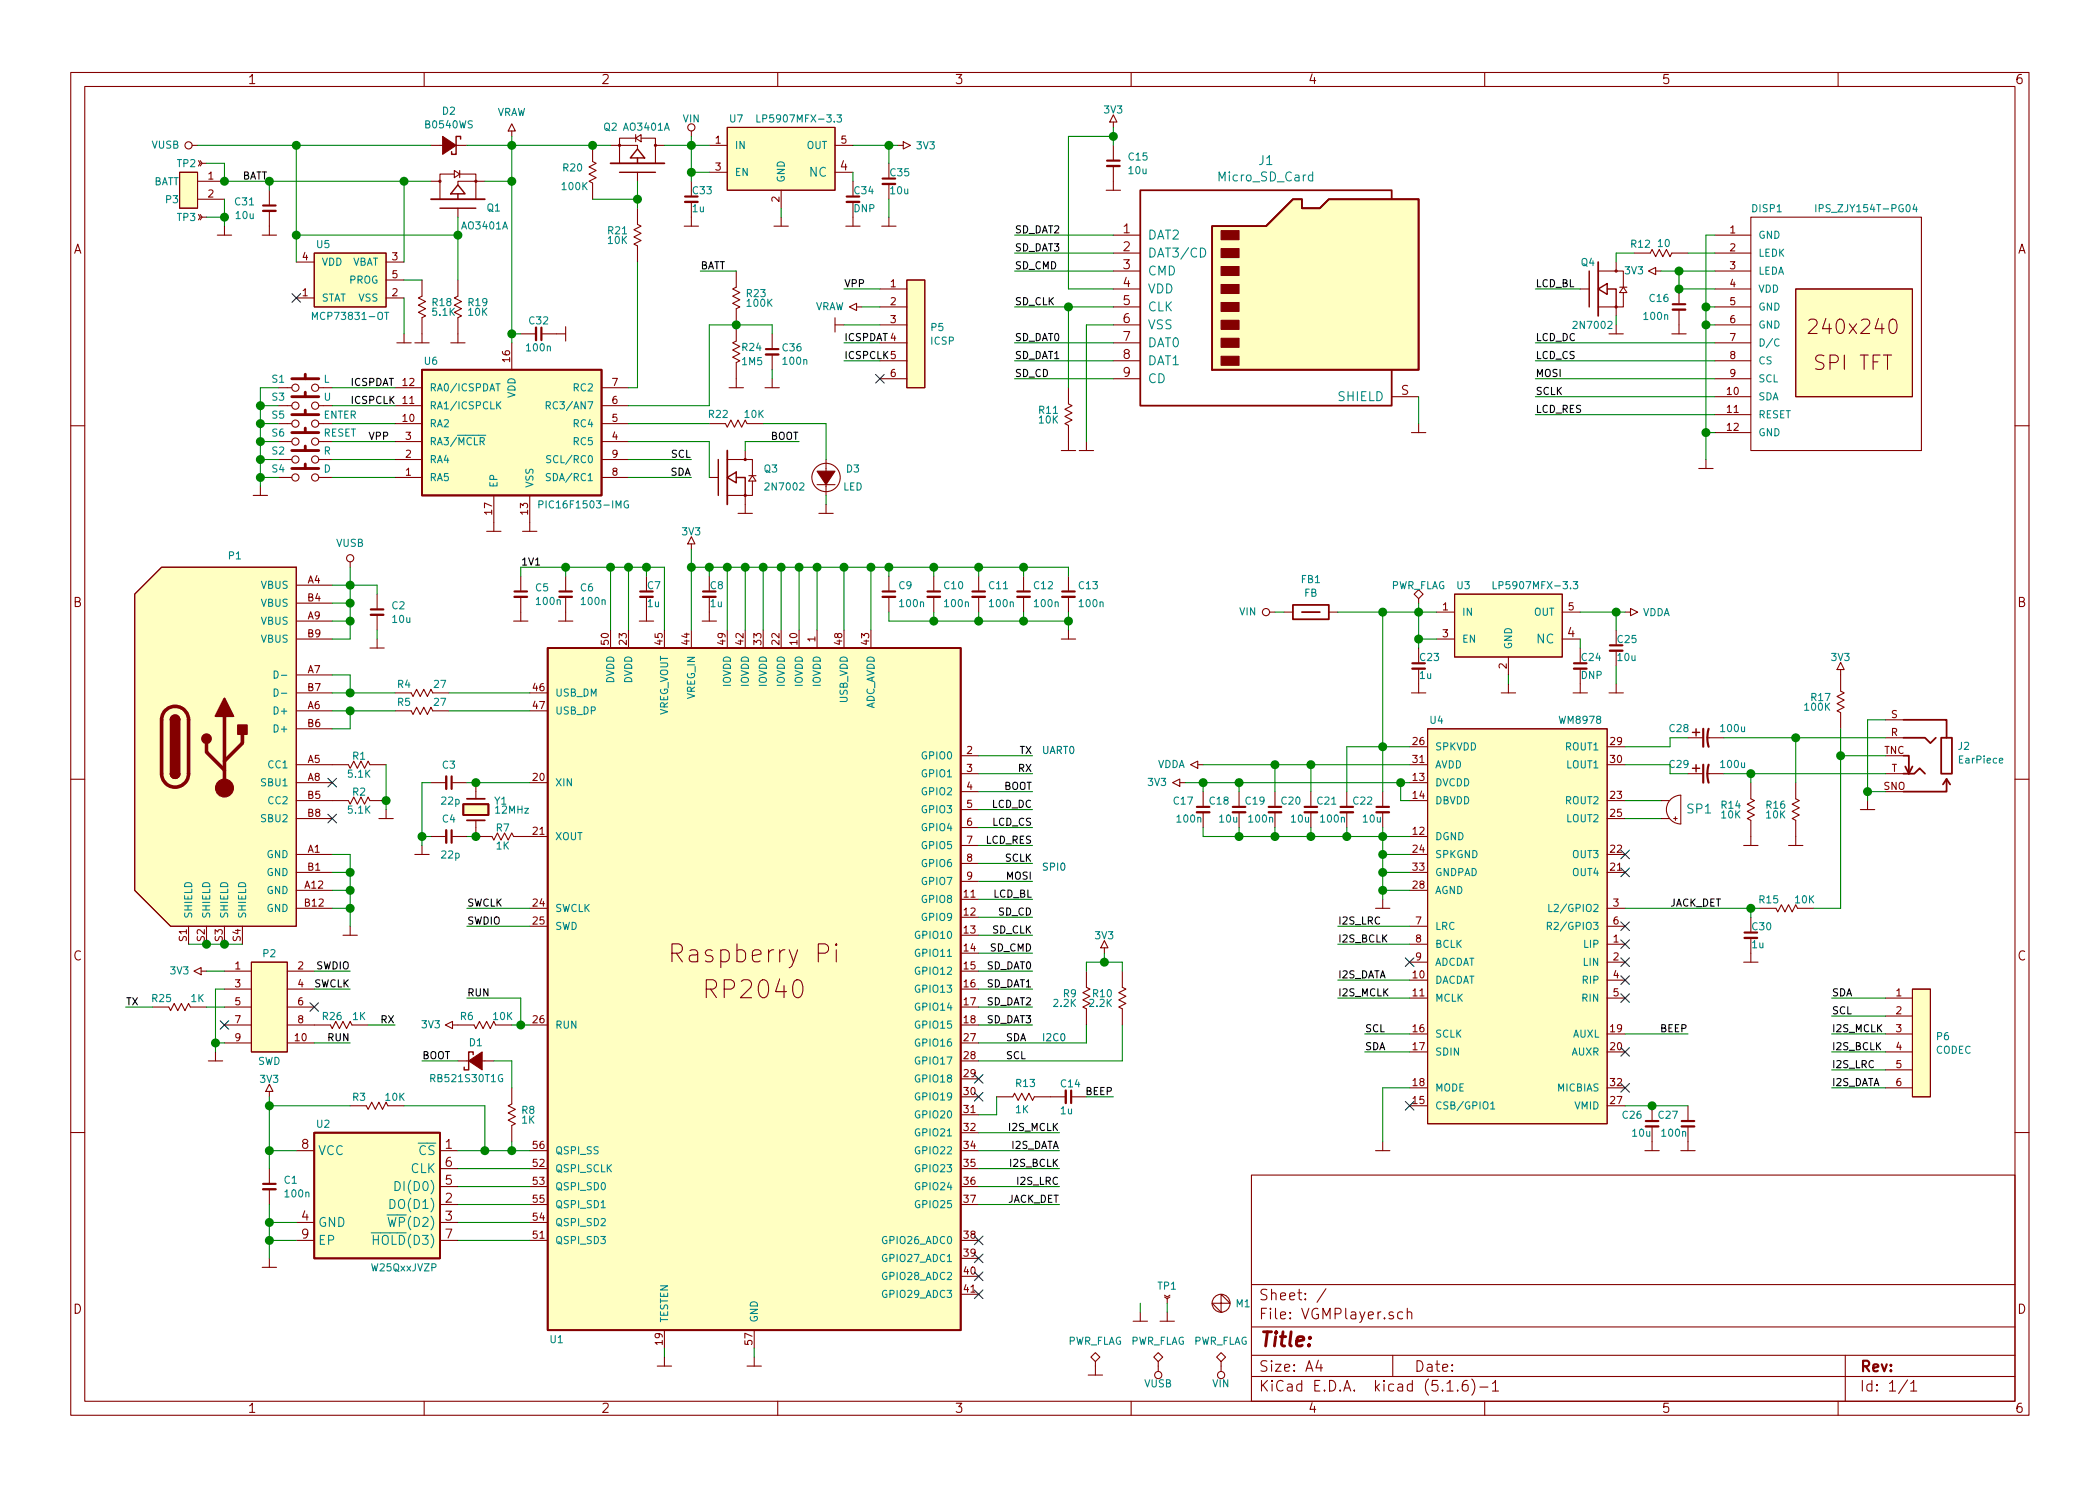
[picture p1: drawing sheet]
<svg xmlns="http://www.w3.org/2000/svg" width="297mm" height="210mm" viewBox="0 0 297 210" stroke-linecap="round" stroke-linejoin="round" font-family="sans-serif">
<defs><g id="words">
<g font-size="3.5" fill="#840000">
<text x="95.8" y="136.2">Raspberry Pi</text>
<text x="100.3" y="141.3">RP2040</text>
</g>
<g font-size="2.8" fill="#840000">
<text x="256.6" y="47.3">240x240</text>
<text x="256.8" y="52.4">SPI TFT</text>
<text x="178" y="190.5">Title:</text>
</g>
<g font-size="2.1" fill="#840000">
<text x="178" y="184">Sheet: /</text>
<text x="178" y="186.7">File: VGMPlayer.sch</text>
<text x="178" y="196.9">KiCad E.D.A. kicad (5.1.6)-1</text>
<text x="178" y="194.1">Size: A4</text>
<text x="200" y="194.1">Date:</text>
<text x="263" y="194.1">Rev:</text>
<text x="263" y="196.9">Id: 1/1</text>
</g>
<g font-size="1.8" fill="#840000">
<text x="35" y="11.9">1</text>
<text x="85" y="11.9">2</text>
<text x="135" y="11.9">3</text>
<text x="185" y="11.9">4</text>
<text x="235" y="11.9">5</text>
<text x="285" y="11.9">6</text>
<text x="118.9" y="24.1">4</text>
<text x="10.4" y="35.9">A</text>
<text x="158.9" y="33">1</text>
<text x="158.9" y="35.6">2</text>
<text x="285.4" y="35.9">A</text>
<text x="158.9" y="38.1">3</text>
<text x="158.9" y="40.6">4</text>
<text x="158.9" y="43.2">5</text>
<text x="158.9" y="45.7">6</text>
<text x="158.9" y="48.3">7</text>
<text x="158.9" y="50.8">8</text>
<text x="158.9" y="53.3">9</text>
<text x="198.2" y="55.9">S</text>
<text x="10.4" y="85.9">B</text>
<text x="285.4" y="85.9">B</text>
<text x="221.8" y="90.2">4</text>
<text x="10.4" y="135.9">C</text>
<text x="285.4" y="135.9">C</text>
<text x="42.7" y="162.6">8</text>
<text x="63" y="162.6">1</text>
<text x="63" y="167.6">5</text>
<text x="63" y="165.1">6</text>
<text x="42.7" y="172.7">4</text>
<text x="63" y="170.2">2</text>
<text x="63" y="172.7">3</text>
<text x="42.7" y="175.3">9</text>
<text x="63" y="175.3">7</text>
<text x="10.4" y="185.9">D</text>
<text x="285.4" y="185.9">D</text>
<text x="35" y="199.9">1</text>
<text x="85" y="199.9">2</text>
<text x="135" y="199.9">3</text>
<text x="185" y="199.9">4</text>
<text x="235" y="199.9">5</text>
<text x="285" y="199.9">6</text>
</g>
<g font-size="1.8" fill="#008484">
<text x="178.1" y="23.4">J1</text>
<text x="114.5" y="25">NC</text>
<text x="172.5" y="25.7">Micro_SD_Card</text>
<text x="162.3" y="33.9">DAT2</text>
<text x="162.3" y="36.4">DAT3/CD</text>
<text x="162.3" y="39">CMD</text>
<text x="162.3" y="41.5">VDD</text>
<text x="162.3" y="44.1">CLK</text>
<text x="162.3" y="46.6">VSS</text>
<text x="162.3" y="49.1">DAT0</text>
<text x="162.3" y="51.7">DAT1</text>
<text x="162.3" y="54.2">CD</text>
<text x="189.4" y="56.8">SHIELD</text>
<text x="217.4" y="91.1">NC</text>
<text x="238.7" y="115.1">SP1</text>
<text x="45" y="163.4">VCC</text>
<text x="58.1" y="166">CLK</text>
<text x="59.3" y="163.4">CS</text>
<text x="45" y="173.6">GND</text>
<text x="55.4" y="173.6">WP(D2)</text>
<text x="55.6" y="171.1">DO(D1)</text>
<text x="56.5" y="168.5">DI(D0)</text>
<text x="45" y="176.1">EP</text>
<text x="53.3" y="176.1">HOLD(D3)</text>
</g>
<g font-size="1.4" fill="#008484">
<text x="62.6" y="16.2">D2</text>
<text x="70.2" y="16.4">VRAW</text>
<text x="96.6" y="17.3">VIN</text>
<text x="103.3" y="17.3">U7</text>
<text x="107.8" y="17.3">LP5907MFX-3.3</text>
<text x="156.2" y="16">3V3</text>
<text x="21.5" y="21">VUSB</text>
<text x="25.1" y="23.6">TP2</text>
<text x="60.3" y="18.2">B0540WS</text>
<text x="85.4" y="18.5">Q2 AO3401A</text>
<text x="103.9" y="21.1">IN</text>
<text x="114.1" y="21.1">OUT</text>
<text x="129.7" y="21.1">3V3</text>
<text x="159.7" y="22.7">C15</text>
<text x="21.7" y="26.2">BATT</text>
<text x="23.5" y="28.7">P3</text>
<text x="33.3" y="29.1">C31</text>
<text x="68.9" y="29.9">Q1</text>
<text x="79.6" y="26.9">100K</text>
<text x="79.7" y="24.3">R20</text>
<text x="98" y="27.5">C33</text>
<text x="103.9" y="24.9">EN</text>
<text x="111" y="25.9" transform="rotate(-90 111 25.9)">GND</text>
<text x="120.9" y="27.5">C34</text>
<text x="126" y="24.9">C35</text>
<text x="126" y="27.5">10u</text>
<text x="159.7" y="24.6">10u</text>
<text x="25.1" y="31.3">TP3</text>
<text x="33.4" y="31">10u</text>
<text x="44.8" y="35.1">U5</text>
<text x="65.4" y="32.5">AO3401A</text>
<text x="86.1" y="33.1">R21</text>
<text x="86.1" y="34.5">10K</text>
<text x="98" y="30">1u</text>
<text x="120.8" y="30">DNP</text>
<text x="230.8" y="35">R12</text>
<text x="234.6" y="34.9">10</text>
<text x="247.9" y="30">DISP1</text>
<text x="248.7" y="33.8">GND</text>
<text x="257.5" y="30">IPS_ZJY154T-PG04</text>
<text x="45.5" y="37.6">VDD</text>
<text x="49.4" y="40.1">PROG</text>
<text x="49.7" y="37.6">VBAT</text>
<text x="223.7" y="37.6">Q4</text>
<text x="229.9" y="38.8">3V3</text>
<text x="248.7" y="36.3">LEDK</text>
<text x="248.7" y="38.9">LEDA</text>
<text x="248.7" y="41.4">VDD</text>
<text x="44.8" y="45.3">MCP73831-OT</text>
<text x="45.5" y="42.7">STAT</text>
<text x="50.8" y="42.7">VSS</text>
<text x="61.2" y="43.3">R18</text>
<text x="61.2" y="44.7">5.1K</text>
<text x="66.3" y="43.3">R19</text>
<text x="66.3" y="44.7">10K</text>
<text x="74.9" y="45.9">C32</text>
<text x="105.7" y="42">R23</text>
<text x="105.8" y="43.4">100K</text>
<text x="115.2" y="43.9">VRAW</text>
<text x="131.7" y="46.8">P5</text>
<text x="222.8" y="46.5">2N7002</text>
<text x="232.6" y="45.3">100n</text>
<text x="233.4" y="42.7">C16</text>
<text x="248.7" y="43.9">GND</text>
<text x="248.7" y="46.5">GND</text>
<text x="60.1" y="51.6">U6</text>
<text x="74.6" y="49.7">100n</text>
<text x="105" y="49.7">R24</text>
<text x="105" y="51.7">1M5</text>
<text x="110.7" y="49.7">C36</text>
<text x="110.9" y="51.6">100n</text>
<text x="131.7" y="48.8">ICSP</text>
<text x="248.7" y="49">D/C</text>
<text x="248.7" y="51.6">CS</text>
<text x="38.5" y="56.7">S3</text>
<text x="38.5" y="59.2">S5</text>
<text x="38.5" y="54.1">S1</text>
<text x="45.7" y="59.2">ENTER</text>
<text x="45.8" y="54.1">L</text>
<text x="45.8" y="56.7">U</text>
<text x="60.7" y="57.9">RA1/ICSPCLK</text>
<text x="60.7" y="55.4">RA0/ICSPDAT</text>
<text x="72.9" y="56.3" transform="rotate(-90 72.9 56.3)">VDD</text>
<text x="78" y="57.9">RC3/AN7</text>
<text x="81.3" y="55.4">RC2</text>
<text x="100.3" y="59.1">R22</text>
<text x="105.4" y="59.1">10K</text>
<text x="147" y="58.5">R11</text>
<text x="147" y="59.9">10K</text>
<text x="248.7" y="56.6">SDA</text>
<text x="248.7" y="59.2">RESET</text>
<text x="248.7" y="54.1">SCL</text>
<text x="38.5" y="61.8">S6</text>
<text x="38.5" y="64.3">S2</text>
<text x="45.7" y="61.8">RESET</text>
<text x="45.8" y="64.3">R</text>
<text x="60.7" y="60.4">RA2</text>
<text x="60.7" y="65.5">RA4</text>
<text x="60.7" y="63">RA3/MCLR</text>
<text x="78" y="65.5">SCL/RC0</text>
<text x="81.3" y="63">RC5</text>
<text x="81.3" y="60.4">RC4</text>
<text x="248.7" y="61.7">GND</text>
<text x="38.5" y="66.8">S4</text>
<text x="45.8" y="66.8">D</text>
<text x="60.7" y="68.1">RA5</text>
<text x="70.4" y="69.1" transform="rotate(-90 70.4 69.1)">EP</text>
<text x="75.4" y="69.1" transform="rotate(-90 75.4 69.1)">VSS</text>
<text x="77" y="71.9">PIC16F1503-IMG</text>
<text x="77.9" y="68.1">SDA/RC1</text>
<text x="108.1" y="66.8">Q3</text>
<text x="108.5" y="69.4">2N7002</text>
<text x="119.3" y="69.4">LED</text>
<text x="119.8" y="66.8">D3</text>
<text x="47.6" y="77.4">VUSB</text>
<text x="96.5" y="75.7">3V3</text>
<text x="32.4" y="79.1">P1</text>
<text x="37" y="83.3">VBUS</text>
<text x="75.8" y="83.7">C5</text>
<text x="82.1" y="83.7">C6</text>
<text x="91.6" y="83.4">C7</text>
<text x="100.5" y="83.4">C8</text>
<text x="127.2" y="83.4">C9</text>
<text x="133.6" y="83.4">C10</text>
<text x="140" y="83.4">C11</text>
<text x="146.3" y="83.4">C12</text>
<text x="152.7" y="83.4">C13</text>
<text x="184.1" y="82.5">FB1</text>
<text x="196.7" y="83.4">PWR_FLAG</text>
<text x="206.1" y="83.4">U3</text>
<text x="212" y="83.4">LP5907MFX-3.3</text>
<text x="37" y="88.4">VBUS</text>
<text x="37" y="85.8">VBUS</text>
<text x="55.5" y="86.2">C2</text>
<text x="55.6" y="88.1">10u</text>
<text x="76" y="85.6">100n</text>
<text x="82.3" y="85.6">100n</text>
<text x="91.6" y="85.9">1u</text>
<text x="100.5" y="85.9">1u</text>
<text x="127.4" y="85.9">100n</text>
<text x="133.7" y="85.9">100n</text>
<text x="140.1" y="85.9">100n</text>
<text x="146.4" y="85.9">100n</text>
<text x="152.8" y="85.9">100n</text>
<text x="175.3" y="87.1">VIN</text>
<text x="184.5" y="84.4">FB</text>
<text x="206.8" y="87.1">IN</text>
<text x="217" y="87.1">OUT</text>
<text x="232.3" y="87.2">VDDA</text>
<text x="37" y="90.9">VBUS</text>
<text x="200.9" y="93.5">C23</text>
<text x="206.8" y="90.9">EN</text>
<text x="213.9" y="91.9" transform="rotate(-90 213.9 91.9)">GND</text>
<text x="223.8" y="93.5">C24</text>
<text x="228.9" y="91">C25</text>
<text x="228.9" y="93.5">10u</text>
<text x="259.1" y="93.5">3V3</text>
<text x="39" y="101.1">D+</text>
<text x="56.3" y="97.3">R4</text>
<text x="56.3" y="99.9">R5</text>
<text x="61.4" y="97.3">27</text>
<text x="61.4" y="99.9">27</text>
<text x="78.5" y="98.5">USB_DM</text>
<text x="78.5" y="101.1">USB_DP</text>
<text x="86.9" y="96.7" transform="rotate(-90 86.9 96.7)">DVDD</text>
<text x="89.4" y="96.7" transform="rotate(-90 89.4 96.7)">DVDD</text>
<text x="94.5" y="101.4" transform="rotate(-90 94.5 101.4)">VREG_VOUT</text>
<text x="98.3" y="98.9" transform="rotate(-90 98.3 98.9)">VREG_IN</text>
<text x="103.4" y="97.2" transform="rotate(-90 103.4 97.2)">IOVDD</text>
<text x="105.9" y="97.2" transform="rotate(-90 105.9 97.2)">IOVDD</text>
<text x="108.5" y="97.2" transform="rotate(-90 108.5 97.2)">IOVDD</text>
<text x="111" y="97.2" transform="rotate(-90 111 97.2)">IOVDD</text>
<text x="113.5" y="97.2" transform="rotate(-90 113.5 97.2)">IOVDD</text>
<text x="116.1" y="97.2" transform="rotate(-90 116.1 97.2)">IOVDD</text>
<text x="119.9" y="99.5" transform="rotate(-90 119.9 99.5)">USB_VDD</text>
<text x="123.7" y="100.6" transform="rotate(-90 123.7 100.6)">ADC_AVDD</text>
<text x="200.9" y="96.1">1u</text>
<text x="223.6" y="96.1">DNP</text>
<text x="255.4" y="100.6">100K</text>
<text x="256.2" y="99.2">R17</text>
<text x="39" y="103.6">D+</text>
<text x="49.9" y="107.5">R1</text>
<text x="130.6" y="107.4">GPIO0</text>
<text x="202.3" y="102.4">U4</text>
<text x="202.9" y="106.2">SPKVDD</text>
<text x="220.7" y="102.4">WM8978</text>
<text x="221.5" y="106.2">ROUT1</text>
<text x="236.2" y="103.6">C28</text>
<text x="243.5" y="103.6">100u</text>
<text x="277" y="106.1">J2</text>
<text x="37.1" y="111.2">SBU1</text>
<text x="38.1" y="108.7">CC1</text>
<text x="38.1" y="113.8">CC2</text>
<text x="49.3" y="110">5.1K</text>
<text x="49.9" y="112.6">R2</text>
<text x="62.5" y="113.8">22p</text>
<text x="62.6" y="108.8">C3</text>
<text x="70" y="113.8">Y1</text>
<text x="78.5" y="111.2">XIN</text>
<text x="130.6" y="110">GPIO1</text>
<text x="130.6" y="112.5">GPIO2</text>
<text x="162.4" y="111.2">3V3</text>
<text x="163.7" y="108.7">VDDA</text>
<text x="166.1" y="113.8">C17</text>
<text x="171.1" y="113.8">C18</text>
<text x="176.2" y="113.8">C19</text>
<text x="181.3" y="113.8">C20</text>
<text x="186.4" y="113.8">C21</text>
<text x="191.5" y="113.8">C22</text>
<text x="202.9" y="111.2">DVCDD</text>
<text x="202.9" y="113.8">DBVDD</text>
<text x="202.9" y="108.7">AVDD</text>
<text x="221.5" y="113.8">ROUT2</text>
<text x="221.7" y="108.7">LOUT1</text>
<text x="236.2" y="108.7">C29</text>
<text x="243.5" y="108.7">100u</text>
<text x="277.2" y="108">EarPiece</text>
<text x="37.1" y="116.3">SBU2</text>
<text x="49.3" y="115.1">5.1K</text>
<text x="62.6" y="116.4">C4</text>
<text x="70.2" y="115.1">12MHz</text>
<text x="70.2" y="117.6">R7</text>
<text x="78.5" y="118.9">XOUT</text>
<text x="130.6" y="115.1">GPIO3</text>
<text x="130.6" y="117.6">GPIO4</text>
<text x="166.6" y="116.4">100n</text>
<text x="172.5" y="116.4">10u</text>
<text x="176.8" y="116.4">100n</text>
<text x="182.7" y="116.4">10u</text>
<text x="186.9" y="116.4">100n</text>
<text x="192.9" y="116.4">10u</text>
<text x="202.9" y="118.9">DGND</text>
<text x="221.7" y="116.3">LOUT2</text>
<text x="243.5" y="114.4">R14</text>
<text x="243.5" y="115.8">10K</text>
<text x="249.9" y="114.4">R16</text>
<text x="249.9" y="115.8">10K</text>
<text x="37.7" y="121.4">GND</text>
<text x="37.7" y="123.9">GND</text>
<text x="62.5" y="121.5">22p</text>
<text x="70.2" y="120.2">1K</text>
<text x="130.6" y="120.1">GPIO5</text>
<text x="130.6" y="122.7">GPIO6</text>
<text x="130.6" y="125.2">GPIO7</text>
<text x="202.9" y="121.4">SPKGND</text>
<text x="202.9" y="123.9">GNDPAD</text>
<text x="222.5" y="123.9">OUT4</text>
<text x="222.5" y="121.4">OUT3</text>
<text x="27.2" y="130" transform="rotate(-90 27.2 130)">SHIELD</text>
<text x="29.7" y="130" transform="rotate(-90 29.7 130)">SHIELD</text>
<text x="32.3" y="130" transform="rotate(-90 32.3 130)">SHIELD</text>
<text x="34.8" y="130" transform="rotate(-90 34.8 130)">SHIELD</text>
<text x="37.7" y="126.5">GND</text>
<text x="37.7" y="129">GND</text>
<text x="78.5" y="129">SWCLK</text>
<text x="78.5" y="131.6">SWD</text>
<text x="130.6" y="127.8">GPIO8</text>
<text x="130.6" y="130.3">GPIO9</text>
<text x="202.9" y="126.5">AGND</text>
<text x="202.9" y="131.6">LRC</text>
<text x="219.8" y="131.6">R2/GPIO3</text>
<text x="219.9" y="129">L2/GPIO2</text>
<text x="247.9" y="131.6">C30</text>
<text x="248.9" y="127.8">R15</text>
<text x="254" y="127.8">10K</text>
<text x="24.2" y="137.9">3V3</text>
<text x="37.2" y="135.4">P2</text>
<text x="129.8" y="132.8">GPIO10</text>
<text x="129.8" y="135.4">GPIO11</text>
<text x="129.8" y="137.9">GPIO12</text>
<text x="155" y="132.9">3V3</text>
<text x="202.9" y="134.1">BCLK</text>
<text x="202.9" y="136.6">ADCDAT</text>
<text x="224" y="136.6">LIN</text>
<text x="224.1" y="134.1">LIP</text>
<text x="247.9" y="134.2">1u</text>
<text x="21.6" y="141.8">R25</text>
<text x="27.1" y="141.8">1K</text>
<text x="129.8" y="140.5">GPIO13</text>
<text x="129.8" y="143">GPIO14</text>
<text x="149.1" y="142.5">2.2K</text>
<text x="150.4" y="141.1">R9</text>
<text x="154.2" y="142.5">2.2K</text>
<text x="154.6" y="141.1">R10</text>
<text x="202.9" y="139.2">DACDAT</text>
<text x="202.9" y="141.7">MCLK</text>
<text x="223.9" y="141.7">RIN</text>
<text x="224" y="139.2">RIP</text>
<text x="45.7" y="144.3">R26</text>
<text x="49.9" y="144.3">1K</text>
<text x="59.7" y="145.5">3V3</text>
<text x="65.2" y="144.3">R6</text>
<text x="66.4" y="148">D1</text>
<text x="69.8" y="144.3">10K</text>
<text x="78.5" y="145.5">RUN</text>
<text x="129.8" y="145.5">GPIO15</text>
<text x="129.8" y="148.1">GPIO16</text>
<text x="202.9" y="146.8">SCLK</text>
<text x="202.9" y="149.3">SDIN</text>
<text x="222.3" y="149.3">AUXR</text>
<text x="222.5" y="146.8">AUXL</text>
<text x="273.8" y="149.1">CODEC</text>
<text x="274" y="147.2">P6</text>
<text x="36.4" y="150.7">SWD</text>
<text x="36.9" y="153.2">3V3</text>
<text x="49.9" y="155.7">R3</text>
<text x="54.6" y="155.7">10K</text>
<text x="61.2" y="153.1">RB521S30T1G</text>
<text x="129.8" y="150.6">GPIO17</text>
<text x="129.8" y="153.2">GPIO18</text>
<text x="129.8" y="155.7">GPIO19</text>
<text x="143.8" y="153.8">R13</text>
<text x="150.1" y="153.8">C14</text>
<text x="202.9" y="154.4">MODE</text>
<text x="220.3" y="154.4">MICBIAS</text>
<text x="44.8" y="159.6">U2</text>
<text x="73.8" y="157.6">R8</text>
<text x="73.8" y="159">1K</text>
<text x="129.8" y="158.2">GPIO20</text>
<text x="129.8" y="160.8">GPIO21</text>
<text x="143.7" y="157.5">1K</text>
<text x="150.1" y="157.7">1u</text>
<text x="202.9" y="157">CSB/GPIO1</text>
<text x="222.8" y="157">VMID</text>
<text x="229.6" y="158.3">C26</text>
<text x="231" y="160.8">10u</text>
<text x="234.6" y="158.3">C27</text>
<text x="235.2" y="160.8">100n</text>
<text x="40.2" y="167.5">C1</text>
<text x="78.5" y="165.9">QSPI_SCLK</text>
<text x="78.5" y="163.3">QSPI_SS</text>
<text x="129.8" y="163.3">GPIO22</text>
<text x="129.8" y="165.9">GPIO23</text>
<text x="40.4" y="169.4">100n</text>
<text x="78.5" y="168.4">QSPI_SD0</text>
<text x="78.5" y="173.5">QSPI_SD2</text>
<text x="78.5" y="170.9">QSPI_SD1</text>
<text x="129.8" y="168.4">GPIO24</text>
<text x="129.8" y="170.9">GPIO25</text>
<text x="52.6" y="179.9">W25QxxJVZP</text>
<text x="78.5" y="176">QSPI_SD3</text>
<text x="125.1" y="176">GPIO26_ADC0</text>
<text x="125.1" y="178.6">GPIO27_ADC1</text>
<text x="125.1" y="181.1">GPIO28_ADC2</text>
<text x="125.1" y="183.6">GPIO29_ADC3</text>
<text x="163.8" y="182.5">TP1</text>
<text x="174.9" y="185">M1</text>
<text x="77.9" y="190">U1</text>
<text x="94.5" y="187.2" transform="rotate(-90 94.5 187.2)">TESTEN</text>
<text x="107.2" y="187.2" transform="rotate(-90 107.2 187.2)">GND</text>
<text x="151" y="190.3">PWR_FLAG</text>
<text x="159.9" y="190.3">PWR_FLAG</text>
<text x="168.8" y="190.3">PWR_FLAG</text>
<text x="161.9" y="196.3">VUSB</text>
<text x="171.5" y="196.3">VIN</text>
</g>
<g font-size="1.4" fill="#840000">
<text x="101.2" y="20.3">1</text>
<text x="119" y="20.3">5</text>
<text x="29.5" y="25.4">1</text>
<text x="29.5" y="27.9">2</text>
<text x="101.2" y="24.1">3</text>
<text x="110.2" y="28.6" transform="rotate(-90 110.2 28.6)">2</text>
<text x="244.7" y="33">1</text>
<text x="244.7" y="35.6">2</text>
<text x="42.8" y="41.9">1</text>
<text x="42.8" y="36.8">4</text>
<text x="55.5" y="41.9">2</text>
<text x="55.5" y="36.8">3</text>
<text x="55.5" y="39.4">5</text>
<text x="126" y="40.6">1</text>
<text x="244.7" y="38.1">3</text>
<text x="244.7" y="40.6">4</text>
<text x="126" y="43.2">2</text>
<text x="126" y="45.7">3</text>
<text x="244.7" y="43.2">5</text>
<text x="244.7" y="45.7">6</text>
<text x="72.1" y="51.2" transform="rotate(-90 72.1 51.2)">16</text>
<text x="126" y="53.3">6</text>
<text x="244.7" y="48.3">7</text>
<text x="244.7" y="50.8">8</text>
<text x="244.7" y="53.3">9</text>
<text x="57" y="59.7">10</text>
<text x="57" y="57.1">11</text>
<text x="57" y="54.6">12</text>
<text x="86.6" y="59.7">5</text>
<text x="86.6" y="57.1">6</text>
<text x="86.6" y="54.6">7</text>
<text x="244.3" y="55.9">10</text>
<text x="244.3" y="58.4">11</text>
<text x="57.4" y="64.8">2</text>
<text x="57.4" y="62.2">3</text>
<text x="86.6" y="62.2">4</text>
<text x="86.6" y="64.8">9</text>
<text x="244.3" y="61">12</text>
<text x="57.4" y="67.3">1</text>
<text x="86.6" y="67.3">8</text>
<text x="69.6" y="72.8" transform="rotate(-90 69.6 72.8)">17</text>
<text x="74.7" y="72.8" transform="rotate(-90 74.7 72.8)">13</text>
<text x="43.6" y="82.5">A4</text>
<text x="43.6" y="87.6">A9</text>
<text x="43.6" y="85.1">B4</text>
<text x="204.1" y="86.4">1</text>
<text x="221.9" y="86.4">5</text>
<text x="43.6" y="95.2">A7</text>
<text x="43.6" y="90.2">B9</text>
<text x="86.1" y="91.2" transform="rotate(-90 86.1 91.2)">50</text>
<text x="88.6" y="91.2" transform="rotate(-90 88.6 91.2)">23</text>
<text x="93.7" y="91.2" transform="rotate(-90 93.7 91.2)">45</text>
<text x="97.5" y="91.2" transform="rotate(-90 97.5 91.2)">44</text>
<text x="102.6" y="91.2" transform="rotate(-90 102.6 91.2)">49</text>
<text x="105.2" y="91.2" transform="rotate(-90 105.2 91.2)">42</text>
<text x="107.7" y="91.2" transform="rotate(-90 107.7 91.2)">33</text>
<text x="110.2" y="91.2" transform="rotate(-90 110.2 91.2)">22</text>
<text x="112.8" y="91.2" transform="rotate(-90 112.8 91.2)">10</text>
<text x="115.3" y="90.8" transform="rotate(-90 115.3 90.8)">1</text>
<text x="119.1" y="91.2" transform="rotate(-90 119.1 91.2)">48</text>
<text x="122.9" y="91.2" transform="rotate(-90 122.9 91.2)">43</text>
<text x="204.1" y="90.2">3</text>
<text x="213.1" y="94.6" transform="rotate(-90 213.1 94.6)">2</text>
<text x="43.6" y="100.3">A6</text>
<text x="43.6" y="97.8">B7</text>
<text x="75.4" y="97.8">46</text>
<text x="75.4" y="100.3">47</text>
<text x="267.5" y="101.6">S</text>
<text x="43.6" y="107.9">A5</text>
<text x="43.6" y="102.9">B6</text>
<text x="136.8" y="106.7">2</text>
<text x="199.9" y="105.4">26</text>
<text x="199.9" y="107.9">31</text>
<text x="227.8" y="105.4">29</text>
<text x="227.8" y="107.9">30</text>
<text x="266.5" y="106.7">TNC</text>
<text x="267.5" y="104.1">R</text>
<text x="43.6" y="110.5">A8</text>
<text x="43.6" y="113">B5</text>
<text x="75.4" y="110.5">20</text>
<text x="136.8" y="109.2">3</text>
<text x="136.8" y="111.8">4</text>
<text x="199.9" y="110.5">13</text>
<text x="199.9" y="113">14</text>
<text x="227.8" y="113">23</text>
<text x="266.4" y="111.8">SNO</text>
<text x="267.5" y="109.2">T</text>
<text x="43.6" y="115.6">B8</text>
<text x="75.4" y="118.1">21</text>
<text x="136.8" y="114.3">5</text>
<text x="136.8" y="116.8">6</text>
<text x="136.8" y="119.4">7</text>
<text x="199.9" y="118.1">12</text>
<text x="227.8" y="115.6">25</text>
<text x="43.2" y="125.7">A12</text>
<text x="43.6" y="120.6">A1</text>
<text x="43.6" y="123.2">B1</text>
<text x="136.8" y="121.9">8</text>
<text x="136.8" y="124.5">9</text>
<text x="199.9" y="120.6">24</text>
<text x="199.9" y="125.7">28</text>
<text x="199.9" y="123.2">33</text>
<text x="227.8" y="123.2">21</text>
<text x="227.8" y="120.6">22</text>
<text x="43.2" y="128.3">B12</text>
<text x="75.4" y="128.3">24</text>
<text x="75.4" y="130.8">25</text>
<text x="136.4" y="127">11</text>
<text x="136.4" y="129.5">12</text>
<text x="200.3" y="130.8">7</text>
<text x="228.2" y="128.3">3</text>
<text x="228.2" y="130.8">6</text>
<text x="26.4" y="133.2" transform="rotate(-90 26.4 133.2)">S1</text>
<text x="29" y="133.2" transform="rotate(-90 29 133.2)">S2</text>
<text x="31.5" y="133.2" transform="rotate(-90 31.5 133.2)">S3</text>
<text x="33.3" y="137.2">1</text>
<text x="34" y="133.2" transform="rotate(-90 34 133.2)">S4</text>
<text x="42.2" y="137.2">2</text>
<text x="136.4" y="132.1">13</text>
<text x="136.4" y="134.6">14</text>
<text x="136.4" y="137.2">15</text>
<text x="200.3" y="133.3">8</text>
<text x="200.3" y="135.9">9</text>
<text x="228.2" y="133.3">1</text>
<text x="228.2" y="135.9">2</text>
<text x="33.3" y="139.7">3</text>
<text x="33.3" y="142.2">5</text>
<text x="42.2" y="139.7">4</text>
<text x="42.2" y="142.2">6</text>
<text x="136.4" y="139.7">16</text>
<text x="136.4" y="142.2">17</text>
<text x="199.9" y="138.4">10</text>
<text x="199.9" y="141">11</text>
<text x="228.2" y="138.4">4</text>
<text x="228.2" y="141">5</text>
<text x="268.2" y="141">1</text>
<text x="268.2" y="143.5">2</text>
<text x="33.3" y="144.8">7</text>
<text x="33.3" y="147.3">9</text>
<text x="41.8" y="147.3">10</text>
<text x="42.2" y="144.8">8</text>
<text x="75.4" y="144.8">26</text>
<text x="136.4" y="144.8">18</text>
<text x="136.4" y="147.3">27</text>
<text x="136.4" y="149.9">28</text>
<text x="199.9" y="146">16</text>
<text x="199.9" y="148.6">17</text>
<text x="227.8" y="146">19</text>
<text x="227.8" y="148.6">20</text>
<text x="268.2" y="146">3</text>
<text x="268.2" y="148.6">4</text>
<text x="136.4" y="152.4">29</text>
<text x="136.4" y="154.9">30</text>
<text x="199.9" y="153.7">18</text>
<text x="227.8" y="153.7">32</text>
<text x="268.2" y="151.1">5</text>
<text x="268.2" y="153.7">6</text>
<text x="136.4" y="157.5">31</text>
<text x="136.4" y="160">32</text>
<text x="199.9" y="156.2">15</text>
<text x="227.8" y="156.2">27</text>
<text x="75.4" y="165.1">52</text>
<text x="75.4" y="167.6">53</text>
<text x="75.4" y="162.6">56</text>
<text x="136.4" y="162.6">34</text>
<text x="136.4" y="165.1">35</text>
<text x="136.4" y="167.6">36</text>
<text x="75.4" y="172.7">54</text>
<text x="75.4" y="170.2">55</text>
<text x="136.4" y="170.2">37</text>
<text x="75.4" y="175.3">51</text>
<text x="136.4" y="175.3">38</text>
<text x="136.4" y="177.8">39</text>
<text x="136.4" y="180.3">40</text>
<text x="136.4" y="182.9">41</text>
<text x="93.7" y="190.3" transform="rotate(-90 93.7 190.3)">19</text>
<text x="106.4" y="190.3" transform="rotate(-90 106.4 190.3)">57</text>
</g>
<g font-size="1.4">
<text x="34.3" y="25.4">BATT</text>
<text x="143.5" y="33">SD_DAT2</text>
<text x="143.5" y="35.6">SD_DAT3</text>
<text x="99.1" y="38.1">BATT</text>
<text x="119.4" y="40.6">VPP</text>
<text x="143.5" y="38.1">SD_CMD</text>
<text x="217.2" y="40.6">LCD_BL</text>
<text x="143.5" y="43.2">SD_CLK</text>
<text x="119.4" y="50.8">ICSPCLK 5</text>
<text x="119.4" y="48.3">ICSPDAT 4</text>
<text x="143.5" y="50.8">SD_DAT1</text>
<text x="143.5" y="48.3">SD_DAT0</text>
<text x="143.5" y="53.3">SD_CD</text>
<text x="217.2" y="53.3">MOSI</text>
<text x="217.2" y="50.8">LCD_CS</text>
<text x="217.2" y="48.3">LCD_DC</text>
<text x="49.5" y="57.1">ICSPCLK</text>
<text x="49.5" y="54.6">ICSPDAT</text>
<text x="217.2" y="55.9">SCLK</text>
<text x="217.2" y="58.4">LCD_RES</text>
<text x="52.1" y="62.2">VPP</text>
<text x="95" y="64.8">SCL</text>
<text x="108.9" y="62.2">BOOT</text>
<text x="94.8" y="67.3">SDA</text>
<text x="73.7" y="80">1V1</text>
<text x="144.2" y="106.7">TX</text>
<text x="142" y="111.8">BOOT</text>
<text x="144.1" y="109.2">RX</text>
<text x="139.4" y="119.4">LCD_RES</text>
<text x="140.3" y="114.3">LCD_DC</text>
<text x="140.4" y="116.8">LCD_CS</text>
<text x="142.2" y="121.9">SCLK</text>
<text x="142.4" y="124.5">MOSI</text>
<text x="66" y="130.8">SWDIO</text>
<text x="66" y="128.3">SWCLK</text>
<text x="140.5" y="127">LCD_BL</text>
<text x="141.2" y="129.5">SD_CD</text>
<text x="189.2" y="130.8">I2S_LRC</text>
<text x="236.2" y="128.3">JACK_DET</text>
<text x="44.7" y="137.2">SWDIO</text>
<text x="139.6" y="137.2">SD_DAT0</text>
<text x="140.1" y="134.6">SD_CMD</text>
<text x="140.4" y="132.1">SD_CLK</text>
<text x="189.2" y="133.3">I2S_BCLK</text>
<text x="17.8" y="142.2">TX</text>
<text x="44.3" y="139.7">SWCLK</text>
<text x="66" y="141">RUN</text>
<text x="139.6" y="139.7">SD_DAT1</text>
<text x="139.6" y="142.2">SD_DAT2</text>
<text x="189.2" y="138.4">I2S_DATA</text>
<text x="189.2" y="141">I2S_MCLK</text>
<text x="259.1" y="143.5">SCL</text>
<text x="259.1" y="141">SDA</text>
<text x="46.5" y="147.3">RUN</text>
<text x="53.9" y="144.8">RX</text>
<text x="59.7" y="149.9">BOOT</text>
<text x="139.6" y="144.8">SD_DAT3</text>
<text x="142.2" y="147.3">SDA</text>
<text x="142.2" y="149.9">SCL</text>
<text x="193" y="146">SCL</text>
<text x="193" y="148.6">SDA</text>
<text x="234.9" y="146">BEEP</text>
<text x="259.1" y="146">I2S_MCLK</text>
<text x="259.1" y="148.6">I2S_BCLK</text>
<text x="153.6" y="154.9">BEEP</text>
<text x="259.1" y="153.7">I2S_DATA</text>
<text x="259.1" y="151.1">I2S_LRC</text>
<text x="142.9" y="160">I2S_MCLK</text>
<text x="143" y="165.1">I2S_BCLK</text>
<text x="143" y="162.6">I2S_DATA</text>
<text x="144" y="167.6">I2S_LRC</text>
<text x="142.4" y="170.2">JACK_DET</text>
</g>
<g font-size="1.4" fill="#0000c2">
<text x="147.3" y="106.7">UART0</text>
<text x="147.3" y="123.2">SPI0</text>
<text x="147.3" y="147.3">I2C0</text>
</g>
</g></defs>
<g fill="none" stroke="#840000" stroke-width=".15">
<path d="M10 10.3h277v189.9h-277zM12 12.2h273v186.1h-273zM60 10.3v1.9M72.4 17.5l.5 1h-1zM72.4 18.5v.8M89.9 19.6h-2.3v1M89.9 19.6l.8-.6v1.1zM89.9 19v1.1M90.7 19.6h2v1M97.8 18.5v.8M102.9 18h15.2v8.9h-15.2zM110 10.3v1.9"/>
<path d="M157.5 16.3l.5 1h-1zM157.5 17.3v.7M160 10.3v1.9M210 10.3v1.9M260 10.3v1.9M25.4 24.4h2.5v5.1h-2.5zM27.2 20.6h.7M27.9 25.6h3.8M27.9 28.2h3.8M28.1 30.3l.2 .4-.2 .4M28.1 22.7l.2 .4-.2 .4M28.3 30.3l.3 .4"/>
<path d="M28.3 22.7l.3 .4M28.6 30.7l-.3 .4M28.6 30.7h.6M28.6 23.1l-.3 .4M28.6 23.1h.6M30.7 33.3h2.1M31.7 32v1.3M37.1 33.3h2M38.1 26.9v2.1M38.1 30v3.3M41.9 37.1h2.5M44.4 35.8h10.2v7.6h-10.2z"/>
<path d="M54.6 37.1h2.5M54.6 39.6h2.5M59.7 39.6v2.3l-.5 .3 1 .5-1 .5 1 .5-1 .5 1 .5-.5 .3v3.5M61 20.6h5M61 25.6h1.2M62.2 25.6v2.6M64.3 24.6h-2.1v1M64.3 24.1l.7 .5-.7 .5zM64.8 39.6v2.3l-.5 .3 1 .5-1 .5 1 .5-1 .5 1 .5-.5 .3v3.5M64.8 29.5v1.2M65 24.6h2.3v1M65 24.1v1"/>
<path d="M67.3 25.6h-2.5v.6M67.3 25.6v2.6M67.3 25.6h1.3M83.8 20.6v2.3l.5 .2-1 .5 1 .5-1 .5 1 .5-1 .5 .5 .3v2.3M86.4 20.6h1.2M87.6 20.6h2.6v.5M87.6 20.6v2.5M90.2 29.5v2.2l.5 .3-1 .5 1 .5-1 .5 1 .5-1 .5 .5 .3v2.3M90.2 24.4v1.2M92.7 20.6h1.3M92.7 20.6v2.5M96.8 32h2"/>
<path d="M97.8 25.6v2.1M97.8 28.7v3.3M100.3 20.6h2.6M100.3 24.4h2.6M104.1 38.3v2.3l-.5 .3 1 .5-1 .5 1 .5-1 .5 1 .5-.5 .3v4.6l-.5 .2 1 .5-1 .5 1 .5-1 .5 1 .5-.5 .3v3.6M109.5 32h2M110.5 26.9v2.6M110.5 30.7v1.3M118.1 20.6h2.5M118.1 24.4h2.5M119.6 32h2.1M120.6 25.6v2.1"/>
<path d="M120.6 28.7v3.3M124.7 32h2M125.7 23.1v2M125.7 26.2v2M125.7 30.7v1.3M127 20.6h.8M127.8 20.1l1 .5-1 .5zM128.3 39.6h2.5v15.3h-2.5zM156.5 26.9h2M157.5 33.3h3.8M157.5 35.8h3.8M157.5 38.3h3.8"/>
<path d="M157.5 20.6v2M157.5 23.6v3.3M226.1 38.3h2.5M228.6 38.3h1v2.3M228.6 37.1v1.2M231.1 35.8h2.3l.3-.5 .5 1 .5-1 .5 1 .5-1 .5 1 .3-.5h2.3M233.2 38.3l1-.5v1.1zM234.2 38.3h.7M242.6 33.3h5M242.6 35.8h5M242.6 38.3h5M247.6 30.7h24.2v33h-24.2z"/>
<path d="M39.4 59.9h1.9M39.4 57.4h1.9M39.4 54.9h1.9M41.9 42.2h2.5M45.1 59.9h1.9M45.1 57.4h1.9M45.1 54.9h1.9M54.6 42.2h2.5M55.9 59.9h3.8M55.9 57.4h3.8M55.9 54.9h3.8M56.1 48.5h2.1"/>
<path d="M57.1 47.2v1.3M58.7 48.5h2M63.8 48.5h2M72.4 48.5v3.8M73.7 47.2h2M76.7 47.2h3.3M80 46.2v2.1M85.1 59.9h3.8M85.1 57.4h3.8M85.1 54.9h3.8M100.3 59.9h2.3l.3 .5 .5-1 .5 1 .5-1 .5 1 .5-1 .3 .5h2.2M103.1 54.9h2.1"/>
<path d="M108.2 54.9h2M109.2 47.2v2.1M109.2 50.3v2M109.2 53.6v1.3M118.1 46h1.3M118.1 45v2M120.1 43.4l1.1-.5v1zM121.2 43.4h.7M124.5 48.5h3.8M124.5 40.9h3.8M124.5 43.4h3.8M124.5 46h3.8"/>
<path d="M124.5 51h3.8M124.5 53.6h3.8M151.1 54.9v2.2l.5 .3-1 .5 1 .5-1 .5 1 .5-1 .5 .5 .3v3.5M157.5 48.5h3.8M157.5 40.9h3.8M157.5 43.4h3.8M157.5 46h3.8M157.5 51h3.8M157.5 53.6h3.8M196.8 56.1h3.9M200.7 59.9v1.3M223.5 40.9h1.3"/>
<path d="M226.1 43.4h2.5M227.6 47.2h2M228.6 43.4v1.3M228.6 46v1.2M229.1 40.6h1M229.6 41.4v2h-1M229.6 40.6l.5 .8h-1zM236.5 47.2h2M237.5 40.9v2M237.5 43.9v3.3M242.6 48.5h5M242.6 40.9h5"/>
<path d="M242.6 43.4h5M242.6 46h5M242.6 51h5M242.6 53.6h5M242.6 56.1h5M242.6 58.7h5M254 40.9h16.5v15.2h-16.5zM10 60.2h2M35.8 70.1h2M36.8 68.8v1.3M39.4 65h1.9M39.4 67.6h1.9"/>
<path d="M39.4 62.5h1.9M45.1 65h1.9M45.1 67.6h1.9M45.1 62.5h1.9M49.5 79.5v.8M55.9 65h3.8M55.9 67.6h3.8M55.9 62.5h3.8M68.8 75.2h2.1M69.8 70.1v5.1M73.9 75.2h2M74.9 70.1v5.1"/>
<path d="M85.1 65h3.8M85.1 67.6h3.8M85.1 62.5h3.8M97.8 75.9l.5 1.1h-1zM97.8 77v.7M100.3 67.6h1.3M102.9 70.1h2.5M102.9 65h2.5M104.4 72.6h2M105.4 65h1v2.3M105.4 63.7v1.3M105.4 70.1v2.5"/>
<path d="M105.9 67.3h1M106.4 68.1v2h-1M106.4 67.3l.5 .8h-1zM115.6 68.6h2.5M115.8 72.6h2.1M116.8 66.3v2.5zM116.8 65v1.3M116.8 68.8v1.3M116.8 71.4v1.2M150.1 63.7h2M152.7 63.7h2M153.7 62.5v1.2"/>
<path d="M199.6 61.2h2.1M240.3 66.3h2M241.3 65v1.3M242.6 61.2h5M285 60.2h2M19 84.1l3.9-3.8h19v50.8h-17.8l-5.1-5.1zM41.9 98h5.1M41.9 82.8h5.1M41.9 95.5h5.1M41.9 87.9h5.1M41.9 85.3h5.1M41.9 90.4h5.1"/>
<path d="M52.3 91.7h2.1M53.3 84.1v2M53.3 87.1v2M53.3 90.4v1.3M55.9 98h2.3l.2 .5 .5-1 .5 1 .5-1 .6 1 .5-1 .2 .5h2.3M72.6 87.9h2.1M73.7 81.5v2.1M73.7 84.6v3.3M74.9 98h2.6M79 87.9h2M80 81.5v2.1M80 84.6v3.3"/>
<path d="M86.4 89.1v2.6M88.9 89.1v2.6M90.4 87.9h2.1M91.4 81.5v2.1M91.4 84.6v3.3M94 89.1v2.6M97.8 89.1v2.6M99.3 87.9h2M100.3 81.5v2.1M100.3 84.6v3.3M102.9 89.1v2.6M105.4 89.1v2.6"/>
<path d="M107.9 89.1v2.6M110.5 89.1v2.6M113 89.1v2.6M115.6 89.1v2.6M119.4 89.1v2.6M123.2 89.1v2.6M125.7 81.5v2.1M125.7 84.6v2M132.1 81.5v2.1M132.1 84.6v2M138.4 81.5v2.1M138.4 84.6v2"/>
<path d="M144.8 81.5v2.1M144.8 84.6v2M150.1 90.4h2M151.1 81.5v2.1M151.1 84.6v2M151.1 89.1v1.3M179.6 86.6h.7M181.6 86.6h1.3M188 86.6h1.2M199.6 98h2.1M200.7 84.7l.6-.6-.6-.7-.7 .7 .7 .6v.6M200.7 91.7v2"/>
<path d="M200.7 94.7v3.3M203.2 90.4h2.5M203.2 86.6h2.5M205.7 84.1h15.3v8.9h-15.3zM212.3 98h2.1M213.4 93v2.5M213.4 96.8v1.2M221 90.4h2.5M221 86.6h2.5M222.5 98h2M223.5 91.7v2M223.5 94.7v3.3"/>
<path d="M227.6 98h2M228.6 89.1v2.1M228.6 92.2v2M228.6 96.8v1.2M229.9 86.6h.7M230.6 86.1l1 .5-1 .5zM260.3 93.7l.6 1h-1.1zM260.3 94.7v3.1l.6 .2-1.1 .5 1.1 .6-1.1 .5 1.1 .5-1.1 .5 .5 .2v2.3M10 110.3h2M41.9 108.2h7.4l.2 .5 .5-1 .5 1 .6-1 .5 1 .5-1 .2 .5h2.3M41.9 113.3h7.4l.2 .5 .5-1 .5 1 .6-1 .5 1 .5-1 .2 .5h2.3M41.9 115.8h5.1"/>
<path d="M41.9 110.7h5.1M41.9 100.6h5.1M41.9 103.1h5.1M53.6 115.8h2M54.6 114.5v1.3M55.9 100.6h2.3l.2 .5 .5-1 .5 1 .5-1 .6 1 .5-1 .2 .5h2.3M59.7 119.6v1.3M61 110.7h2M61 118.4h2M64 110.7h2M64 118.4h2M67.3 116.1v2.3h2.3l.2 .5 .6-1 .5 1 .5-1 .5 1 .5-1 .2 .5h4.9"/>
<path d="M67.3 110.7v2.3M74.9 110.7h2.6M74.9 100.6h2.6M135.9 119.6h2.5M135.9 112h2.5M135.9 109.5h2.5M135.9 106.9h2.5M135.9 114.5h2.5M135.9 117.1h2.5M165.9 110.7l1-.5v1zM166.9 110.7h.7M168.4 108.2l1-.5v1z"/>
<path d="M169.4 108.2h.8M170.2 112v2M170.2 115.1v2M175.3 112v2M175.3 115.1v2M180.3 112v2M180.3 115.1v2M185.4 112v2M185.4 115.1v2M190.5 112v2M190.5 115.1v2M195.6 112v2"/>
<path d="M195.6 115.1v2M199.4 113.3h2.5M199.4 110.7h2.5M199.4 108.2h2.5M199.4 118.4h2.5M199.4 105.7h2.5M201.9 103.1h25.4v55.9h-25.4zM227.3 115.8h2.6M227.3 113.3h2.6M227.3 108.2h2.6M227.3 105.7h2.6M234.9 115.8h1.2"/>
<path d="M234.9 113.3h1.2M236.3 113.1a2.14 2.14 0 0 1 1.4-.6v4.1a2.04 2.04 0 0 1-1.8-1.3 2.04 2.04 0 0 1 .4-2.2zM236.7 115.8h.5M237 115.6v.5M238.8 104.4h2M238.8 109.5h2M241.4 109.5h.4zM241.4 104.4h.4zM241.8 104.4h2M241.8 109.5h2M246.6 119.6h2.1M247.6 110.7v2.3l.6 .3-1.1 .5 1.1 .5-1.1 .5 1.1 .5-1.1 .5 .5 .3v3.5"/>
<path d="M253 119.6h2M254 110.7v2.3l.5 .3-1 .5 1 .5-1 .5 1 .5-1 .5 .5 .3v3.5M263.1 114.5h2.1M264.2 113.3v1.2M266.7 104.4h2.5M266.7 101.8h2.5M266.7 112h2.5M266.7 109.5h2.5M266.7 106.9h2.5M285 110.3h2M26.7 131.1v2.5M27.4 137.4l1-.5v1z"/>
<path d="M28.4 137.4h.8M29.2 131.1v2.5M31.7 131.1v2.5M31.7 137.4h3.9M31.7 139.9h3.9M34.3 131.1v2.5M35.6 136.1h5v12.7h-5zM40.6 137.4h3.8M40.6 139.9h3.8M41.9 128.5h5.1M41.9 123.4h5.1M41.9 120.9h5.1"/>
<path d="M41.9 126h5.1M48.5 132.3h2M49.5 131.1v1.2M58.7 120.9h2M74.9 128.5h2.6M74.9 131.1h2.6M118.3 133.5l-.1 .2 .1 .1 .1-.1-.1-.2v.3M118.3 134.4v1.7M135.9 132.3h2.5M135.9 137.4h2.5M135.9 139.9h2.5M135.9 127.2h2.5"/>
<path d="M135.9 129.8h2.5M135.9 134.9h2.5M135.9 122.2h2.5M135.9 124.7h2.5M153.7 137.4v2.3l.5 .2-1 .6 1 .5-1 .5 1 .5-1 .5 .5 .2v2.3M156.2 133.1l.5 1h-1zM156.2 134.1v.8M158.7 137.4v2.3l.6 .2-1.1 .6 1.1 .5-1.1 .5 1.1 .5-1.1 .5 .5 .2v2.3M194.6 128.5h2M195.6 127.2v1.3M199.4 133.6h2.5M199.4 138.7h2.5"/>
<path d="M199.4 136.1h2.5M199.4 123.4h2.5M199.4 120.9h2.5M199.4 126h2.5M199.4 131.1h2.5M227.3 128.5h2.6M227.3 133.6h2.6M227.3 138.7h2.6M227.3 136.1h2.6M227.3 123.4h2.6M227.3 120.9h2.6M227.3 131.1h2.6"/>
<path d="M246.6 136.1h2.1M247.6 129.8v2M247.6 132.8v3.3M248.9 128.5h2.3l.3 .5 .5-1 .5 1 .5-1 .5 1 .5-1 .3 .5h2.2M270.5 139.9h2.5v15.3h-2.5zM21.6 142.5h2.3l.2 .5 .5-1 .5 1 .6-1 .5 1 .5-1 .2 .5h2.3M29.5 150.1h2M30.5 148.8v1.3M31.7 145h3.9M31.7 142.5h3.9M31.7 147.6h3.9M38.1 153.4l.5 1h-1z"/>
<path d="M38.1 154.4v.8M40.6 145h6.1l.3 .5 .5-1 .5 1 .5-1 .5 1 .5-1 .3 .5h2.3M40.6 142.5h3.8M40.6 147.6h3.8M49.5 156.5h2.3l.3 .5 .5-1 .5 1 .5-1 .5 1 .5-1 .3 .5h2.2M63 145l1-.5v1zM64 145h3.1l.2 .5 .5-1 .5 1 .5-1 .5 1 .5-1 .3 .5h2.3M64.8 150.1h5M72.4 153.9v2.3l-.5 .3 1 .5-1 .5 1 .5-1 .5 1 .5-.5 .3v2.2M74.9 145h2.6M135.9 145h2.5M135.9 150.1h2.5"/>
<path d="M135.9 142.5h2.5M135.9 147.6h2.5M135.9 152.6h2.5M135.9 155.2h2.5M135.9 157.7h2.5M141 155.2h2.3l.2-.5 .5 1 .5-1 .5 1 .5-1 .5 1 .3-.5h4.3M151.6 155.2h2.1M199.4 141.2h2.5M199.4 156.5h2.5M199.4 146.3h2.5M199.4 148.8h2.5M199.4 153.9h2.5"/>
<path d="M227.3 141.2h2.6M227.3 156.5h2.6M227.3 146.3h2.6M227.3 148.8h2.6M227.3 153.9h2.6M233.7 156.5v2M233.7 159.5v3.3M238.8 156.5v2M238.8 159.5v3.3M266.7 141.2h3.8M266.7 146.3h3.8M266.7 148.8h3.8"/>
<path d="M266.7 153.9h3.8M266.7 143.8h3.8M266.7 151.4h3.8M10 160.2h2M37.1 179.3h2M38.1 165.3v2.1M38.1 168.4v2M38.1 178v1.3M41.9 162.8h2.5M41.9 175.5h2.5M41.9 173h2.5M62.2 162.8h2.6"/>
<path d="M62.2 165.3h2.6M62.2 167.9h2.6M62.2 170.4h2.6M62.2 175.5h2.6M62.2 173h2.6M74.9 162.8h2.6M74.9 165.3h2.6M74.9 167.9h2.6M74.9 170.4h2.6M74.9 175.5h2.6M74.9 173h2.6M135.9 160.3h2.5"/>
<path d="M135.9 162.8h2.5M135.9 165.3h2.5M135.9 167.9h2.5M135.9 170.4h2.5M135.9 175.5h2.5M135.9 178h2.5M177 166.3h108v32h-108zM194.6 162.8h2M195.6 161.5v1.3M232.7 162.8h2M237.7 162.8h2.1M285 160.2h2"/>
<path d="M60 198.3v1.9M93 193.3h2M94 188.2v2.5M94 192v1.3M105.7 193.3h2M106.7 188.2v2.5M106.7 192v1.3M110 198.3v1.9M135.9 180.6h2.5M135.9 183.1h2.5M153.9 194.6h2.1M154.9 192.7l.7-.7-.7-.6-.6 .6 .6 .7v1.9"/>
<path d="M160 198.3v1.9M160.3 186.9h2M161.3 185.7v1.2M163.8 192.7l.7-.7-.7-.6-.6 .6 .6 .7v1.4M164.1 186.9h2M164.7 183.5l.4 .3M164.7 183.3l.4 .2 .4-.2M165.1 183.8v.6M165.1 185.7v1.2M165.5 183.5l-.4 .3M171.4 184.4h2.6l-1.3-1.3v2.6zM172.7 185.7h.1"/>
<path d="M172.7 192.7l.7-.7-.7-.6-.6 .6 .6 .7v1.4M177 194.8h108M177 191.8h108M177 187.8h108M177 181.8h108M186.5 192.5l-.4 1h1M186.8 193v1M187.6 182.3l-1.3 2M197 191.8v3M198.4 185.7l-.4-.1-.3 .3 .1 .6 .2 .1 .4-.1M199.1 185.7a.38 .38 0 0 1 .6 .1v.8M199.1 185.1v1.5"/>
<path d="M204.7 196.8h.8M206.2 196.7v.1l-.1-.1h.1v.1M207.5 195.3a.59 .59 0 0 0-.7 .7l.1 .7a.49 .49 0 0 0 .7 0 .65 .65 0 0 0-.1-.7 .51 .51 0 0 0-.6 0l-.1 .2M208.2 195.1a1.71 1.71 0 0 1 0 2.3M209.3 196.3h1.2M210 198.3v1.9M211.1 195.8l.3-.3 .1-.2v1.5M211.1 196.8h.9M260 198.3v1.9M261 191.8v6.5M269.8 195.2l-1.2 2M270.3 195.8l.3-.3 .1-.2v1.5"/>
<path d="M270.3 196.8h.8"/>
<circle cx="97.8" cy="18" r=".51"/>
<circle cx="26.7" cy="20.6" r=".51"/>
<circle cx="62.2" cy="25.6" r=".15"/>
<circle cx="67.3" cy="25.6" r=".15"/>
<circle cx="87.6" cy="20.6" r=".15"/>
<circle cx="92.7" cy="20.6" r=".15"/>
<circle cx="228.6" cy="38.3" r=".15"/>
<circle cx="41.8" cy="59.9" r=".51"/>
<circle cx="41.8" cy="54.9" r=".51"/>
<circle cx="41.8" cy="57.4" r=".51"/>
<circle cx="44.6" cy="59.9" r=".51"/>
<circle cx="44.6" cy="57.4" r=".51"/>
<circle cx="44.6" cy="54.9" r=".51"/>
<circle cx="228.6" cy="43.4" r=".15"/>
<circle cx="41.8" cy="62.5" r=".51"/>
<circle cx="41.8" cy="65" r=".51"/>
<circle cx="41.8" cy="67.6" r=".51"/>
<circle cx="44.6" cy="67.6" r=".51"/>
<circle cx="44.6" cy="62.5" r=".51"/>
<circle cx="44.6" cy="65" r=".51"/>
<circle cx="49.5" cy="79" r=".51"/>
<circle cx="105.4" cy="70.1" r=".15"/>
<circle cx="105.4" cy="65" r=".15"/>
<circle cx="116.8" cy="67.6" r="2.01"/>
<circle cx="179.1" cy="86.6" r=".51"/>
<circle cx="163.8" cy="194.6" r=".51"/>
<circle cx="172.7" cy="184.4" r="1.27"/>
<circle cx="172.7" cy="194.6" r=".51"/>
</g>
<g fill="none" stroke="#840000" stroke-width=".33">
<path d="M37.2 29.8h1.8M96.9 28.6h1.8M119.8 28.6h1.7M124.8 26h1.8M156.6 23.5h1.8M75.8 46.3v1.8M108.3 50.2h1.8M236.6 43.8h1.8M52.5 87h1.7M72.8 84.4h1.7M79.1 84.4h1.8M90.6 84.4h1.7"/>
<path d="M99.4 84.4h1.8M124.8 84.4h1.8M131.2 84.4h1.8M137.5 84.4h1.8M143.9 84.4h1.8M150.2 84.4h1.8M199.8 94.6h1.7M222.6 94.6h1.8M227.7 92.1h1.8M63.1 109.8v1.8M63.1 117.5v1.7M169.3 114.9h1.8"/>
<path d="M174.4 114.9h1.7M179.5 114.9h1.7M184.5 114.9h1.8M189.6 114.9h1.8M194.7 114.9h1.8M246.8 132.7h1.7M150.7 154.3v1.8M232.8 159.4h1.8M237.9 159.4h1.7M37.2 168.3h1.8"/>
</g>
<g fill="none" stroke="#840000" stroke-width=".3">
<path d="M37.2 29.1h1.8M96.9 27.8h1.8M119.8 27.8h1.7M124.8 25.3h1.8M156.6 22.7h1.8M76.6 46.3v1.8M108.3 49.4h1.8M236.6 43h1.8M52.5 86.2h1.7M72.8 83.7h1.7M79.1 83.7h1.8M90.6 83.7h1.7"/>
<path d="M99.4 83.7h1.8M124.8 83.7h1.8M131.2 83.7h1.8M137.5 83.7h1.8M143.9 83.7h1.8M150.2 83.7h1.8M199.8 93.8h1.7M222.6 93.8h1.8M227.7 91.3h1.8M63.9 109.8v1.8M63.9 117.5v1.7M169.3 114.2h1.8"/>
<path d="M174.4 114.2h1.7M179.5 114.2h1.7M184.5 114.2h1.8M189.6 114.2h1.8M194.7 114.2h1.8M240.9 103.1v2.6M240.9 108.2v2.5M241.7 108.2l-.2 1.2 .2 1.3M241.7 103.1l-.2 1.2 .2 1.4M246.8 131.9h1.7M151.5 154.3v1.8M232.8 158.6h1.8"/>
<path d="M237.9 158.6h1.7M37.2 167.5h1.8"/>
</g>
<g fill="#ffffc2" stroke="#ffffc2" stroke-width=".14">
<path d="M201.9 103.1h25.4v55.9h-25.4z"/>
<path d="M128.3 39.6h2.5v15.3h-2.5z"/>
<path d="M65.5 113.8h3.6v1.5h-3.6z"/>
<path d="M19 84.1l3.9-3.8h19v50.8h-17.8l-5.1-5.1z"/>
<path d="M171.4 32h7.7l3.8-3.8h1.2v1.3h2.6l1.3-1.3h12.7v24.1h-29.3z"/>
<path d="M44.4 35.8h10.2v7.6h-10.2z"/>
<path d="M35.6 136.1h5v12.7h-5z"/>
<path d="M270.5 139.9h2.5v15.3h-2.5z"/>
<path d="M77.5 91.7h58.4v96.5h-58.4z"/>
<path d="M59.7 52.3h25.4v17.8h-25.4z"/>
<path d="M25.4 24.4h2.5v5.1h-2.5z"/>
<path d="M102.9 18h15.2v8.9h-15.2z"/>
<path d="M205.7 84.1h15.3v8.9h-15.3z"/>
<path d="M44.4 160.3h17.8v17.7h-17.8z"/>
<path d="M254 40.9h16.5v15.2h-16.5z"/>
</g>
<g fill="none" stroke="#008484" stroke-width=".15">
<path d="M107.1 16.3v1h.4M118.4 16.3h.6l-.3 .3 .3 .2v.4l-.2 .1-.4-.1M169.8 35.1a.64 .64 0 0 1 .7 .6 .64 .64 0 0 1-.7 .7zM185.7 24.8h-.4l-.2 .2v.4l.1 .1h.5M185.7 24.3v1.3M256.8 29v1M270.8 28.9l-.2 .7h.6M271.1 29.3v.7M44.2 45.2v-1l.3 .7 .4-.7v1M54.4 44.2h.6M70.2 54.3h.5M70.4 57.3l.4 .6"/>
<path d="M70.8 56.8l-.5 .6M77.3 57.4l.4-.1 .2-.1-.1-.3-.5-.1v1.1M77.5 57.4l.4 .5M251.6 48a.47 .47 0 0 0-.6 .4 .47 .47 0 0 0 .6 .5M67.7 61.6h1M67.9 62.5l.5-.1 .1-.2v-.2l-.6-.1v1M68.2 62.5l.3 .4M76.2 71.4l.5-.1 .1-.1v-.3h-.6v1M77.9 67.1h-.6v.3l.4 .2 .2 .2-.3 .2h-.3M77.9 64.5h-.5v.4l.4 .1 .1 .3-.2 .2-.4-.1M88.8 70.9a.47 .47 0 0 0-.5 .5 .47 .47 0 0 0 .5 .4l.1-.4h-.2M38.8 94.9a.51 .51 0 0 1 .6 .5 .51 .51 0 0 1-.6 .6z"/>
<path d="M38.8 97.5a.51 .51 0 0 1 .6 .5 .51 .51 0 0 1-.6 .5zM39.8 95.5h.8M39.8 98.1h.8M211.2 82.3v1h.5M222.5 82.3h.7l-.4 .4 .4 .1-.1 .4-.1 .1-.5-.1M218.9 131h.5l.1-.2-.1-.2-.5-.1v1M219.1 128v1h.5M219.1 131l.4 .5M210.8 156.2l.4-.3v1M210.8 156.9h.6M52.5 174.4h1.3M54.7 171.9h1.5"/>
<path d="M55.9 167.2a.64 .64 0 0 1 .7 .6 .64 .64 0 0 1-.7 .6z"/>
</g>
<g fill="#840000" stroke="#840000" stroke-width=".15">
<path d="M66.3 150.1l1.9-1.3v2.6z"/>
<path d="M115.6 66.7h2.5l-1.3 1.9z"/>
<path d="M172.7 50.4h2.6v1.3h-2.6z"/>
<path d="M172.7 47.9h2.6v1.2h-2.6z"/>
<path d="M172.7 45.3h2.6v1.3h-2.6z"/>
<path d="M172.7 42.8h2.6v1.3h-2.6z"/>
<path d="M172.7 40.3h2.6v1.2h-2.6z"/>
<path d="M172.7 37.7h2.6v1.3h-2.6z"/>
<path d="M172.7 35.2h2.6v1.2h-2.6z"/>
<path d="M172.7 32.6h2.6v1.3h-2.6z"/>
<path d="M62.6 19.3l1.9 1.3-1.9 1.2z"/>
<circle cx="31.7" cy="111.5" r="1.27"/>
</g>
<g fill="none" stroke="#840000" stroke-width=".2">
<path d="M65.2 19.7v-.4h-.7v2.5h-.6v-.3M62.2 29.5h5.1M64.8 26.2l1 1.2h-2zM64.8 27.4v.8M87.6 24.4h5.1M90.2 21.1l1 1.2h-2zM90.2 22.3v.8M224.8 38.3v5.1M226.1 40.9l1.2-.8v1.6zM227.3 40.9h1.3v2.5M101.6 65v5.1M102.9 67.6l1.2-.8v1.5z"/>
<path d="M104.1 67.6h1.3v2.5M239.4 108.7h1M239.4 103.6h1M239.9 103.1v1M239.9 108.2v1M66.9 149.2v-.4h-.6v2.6h-.6v-.4"/>
</g>
<g fill="none" stroke="#840000" stroke-width=".25">
<path d="M61 28.2h7.6M86.4 23.1h7.6M171.4 32h7.7l3.8-3.8h1.2v1.3h2.6l1.3-1.3h12.7v24.1h-29.3zM196.8 28.2v-1.3h-35.5v30.5h35.5v-5.1M226.1 37.1v7.6M59.7 52.3h25.4v17.8h-25.4zM102.9 63.7v7.7M77.5 91.7h58.4v96.5h-58.4zM182.9 85.6h5.1v2h-5.1zM184.1 86.6h2.6M24.1 109.5a.63 .63 0 0 0 .7 .6 .63 .63 0 0 0 .6-.6M24.1 101.8a.63 .63 0 0 1 .7-.6 .63 .63 0 0 1 .6 .6"/>
<path d="M65.5 113.8h3.6v1.5h-3.6zM66 113h2.6M66 116.1h2.6M269.2 101.8h6.1v2.6M269.2 106.9h.8v2.6M269.2 104.4h3.1l.7 .8 .8-.8M269.2 109.5h1.6l.7-.8 .8 .8M269.5 108.5l.5 1M270.5 108.5l-.5 1M274.6 104.4h1.5v5.1h-1.5zM275.3 110.2v1.8h-6.1M275.3 110.2l.5 .8"/>
<path d="M275.3 110.2l-.5 .8M44.4 160.3h17.8v17.7h-17.8z"/>
</g>
<path d="M23.3 100.6a1.9 1.9 0 0 1 2.1-.6 1.9 1.9 0 0 1 1.3 1.8v7.7a1.9 1.9 0 0 1-1.9 1.9 1.9 1.9 0 0 1-1.9-1.9v-7.7a1.74 1.74 0 0 1 .4-1.2zM29.2 105.2v1.2l2.5 2.6M31.7 101.3v10.2M34.3 103.9v1.3l-2.6 2.5" fill="none" stroke="#840000" stroke-width=".51"/>
<g fill="#840000" stroke="#840000" stroke-width=".25">
<path d="M24.1 109.5h1.3a.63 .63 0 0 1-.6 .6 .63 .63 0 0 1-.7-.6z"/>
<path d="M24.3 101.4a.63 .63 0 0 1 .7-.2 .63 .63 0 0 1 .4 .6h-1.3z"/>
<path d="M24.1 101.8h1.3v7.7h-1.3z"/>
<path d="M33.7 102.6h1.2v1.3h-1.2z"/>
<path d="M31.7 98.8l1.3 2.5h-2.5z"/>
<circle cx="29.2" cy="104.5" r=".63"/>
</g>
<path d="M41.3 56.1h3.8M41.3 58.7h3.8M41.3 53.6h3.8M43.2 53v.6M43.2 55.5v.6M43.2 58v.7M41.3 61.2h3.8M41.3 63.7h3.8M41.3 66.3h3.8M43.2 60.6v.6M43.2 63.1v.6M43.2 65.7v.6" fill="none" stroke="#840000" stroke-width=".41"/>
<g fill="none" stroke="#008400" stroke-width=".15">
<path d="M72.4 19.3v29.2M97.8 19.3v6.3M157.5 19.3h-6.4v21.6h6.4M157.5 18v2.6M27.9 20.6h33.1M29.2 23.1h2.5v2.5h29.3M29.2 30.7h2.5M31.7 28.2v3.8M38.1 25.6v1.3M41.9 33.3h22.9M41.9 20.6v16.5M57.1 25.6v11.5"/>
<path d="M57.1 39.6h2.6M64.8 30.7v8.9M66 20.6h20.4M68.6 25.6h3.8M83.8 28.2h6.4M90.2 25.6v3.9M90.2 37.1v17.8h-1.3M94 20.6h6.3M97.8 24.4h2.5M99.1 38.3h5M110.5 29.5v1.2M120.6 24.4v1.2"/>
<path d="M120.6 20.6h6.4M125.7 20.6v2.5M125.7 28.2v2.5M143.5 35.8h14M143.5 38.3h14M143.5 33.3h14M231.1 35.8h-2.5v1.3M234.9 38.3h7.7M237.5 38.3v2.6h5.1M238.8 35.8h3.8M242.6 33.3h-1.3v31.7M36.8 59.9h2.6"/>
<path d="M36.8 57.4h2.6M39.4 54.9h-2.6v13.9M47 59.9h8.9M47 57.4h8.9M47 54.9h8.9M57.1 42.2v5M72.4 47.2h1.3M88.9 59.9h11.4M107.9 59.9h8.9v5.1M109.2 47.2v-1.2h-8.9v11.4h-11.4M109.2 52.3v1.3M119.4 46h5.1"/>
<path d="M119.4 40.9h5.1M119.4 48.5h5.1M119.4 51h5.1M121.9 43.4h2.6M143.5 43.4h14M143.5 48.5h14M143.5 51h14M143.5 53.6h14M151.1 43.4v11.5M157.5 46h-3.8v16.5M200.7 56.1v3.8M217.2 40.9h6.3"/>
<path d="M217.2 48.5h25.4M217.2 51h25.4M217.2 53.6h25.4M217.2 56.1h25.4M217.2 58.7h25.4M228.6 44.7v1.3M241.3 46h1.3M241.3 43.4h1.3M36.8 62.5h2.6M36.8 67.6h2.6M36.8 65h2.6M47 62.5h8.9"/>
<path d="M47 67.6h8.9M47 65h8.9M88.9 62.5h11.4v5.1M88.9 67.6h8.9M88.9 65h8.9M97.8 77.7v11.4M113 62.5h-7.6v1.2M116.8 70.1v1.3M241.3 61.2h1.3M47 87.9h2.5M47 95.5h2.5v2.5M47 98h8.9"/>
<path d="M47 82.8h6.3v1.3M47 85.3h2.5M49.5 80.3v10.1h-2.5M53.3 89.1v1.3M63.5 98h11.4M73.7 81.5v-1.2h20.3v8.8M80 80.3v1.2M86.4 80.3v8.8M88.9 80.3v8.8M91.4 80.3v1.2M97.8 80.3h53.3v1.2M100.3 80.3v1.2"/>
<path d="M102.9 80.3v8.8M105.4 80.3v8.8M107.9 80.3v8.8M110.5 80.3v8.8M113 80.3v8.8M115.6 80.3v8.8M119.4 80.3v8.8M123.2 80.3v8.8M125.7 86.6v1.3h25.4M125.7 80.3v1.2M132.1 80.3v1.2M132.1 86.6v1.3"/>
<path d="M138.4 80.3v1.2M138.4 86.6v1.3M144.8 80.3v1.2M144.8 86.6v1.3M151.1 86.6v2.5M180.3 86.6h1.3M189.2 86.6h14M195.6 86.6v25.4M200.7 85.3v6.4M200.7 90.4h2.5M213.4 95.5v1.3M223.5 90.4v1.3"/>
<path d="M223.5 86.6h6.4M228.6 86.6v2.5M228.6 94.2v2.6M47 100.6h8.9M49.5 100.6v2.5h-2.5M54.6 108.2v6.3M59.7 118.4h1.3M61 110.7h-1.3v8.9M63.5 100.6h11.4M66 118.4h1.3M66 110.7h8.9M138.4 109.5h7.6"/>
<path d="M138.4 114.5h7.6M138.4 117.1h7.6M138.4 119.6h7.6M138.4 112h7.6M138.4 106.9h7.6M167.6 110.7h31.8M170.2 117.1v1.3h29.2M170.2 110.7v1.3M170.2 108.2h29.2M175.3 110.7v1.3M175.3 117.1v1.3M180.3 108.2v3.8"/>
<path d="M180.3 117.1v1.3M185.4 108.2v3.8M185.4 117.1v1.3M190.5 117.1v1.3M195.6 117.1v10.1M198.1 110.7v2.6h1.3M199.4 105.7h-8.9v6.3M229.9 108.2h6.3v1.3h2.6M229.9 113.3h5M229.9 115.8h5M238.8 104.4h-2.6v1.3h-6.3M243.8 109.5h22.9"/>
<path d="M243.8 104.4h22.9M247.6 109.5v1.2M254 104.4v6.3M260.3 103.1v25.4h-3.8M260.3 106.9h6.4M264.2 112h2.5M266.7 101.8h-2.5v11.5M26.7 133.6h7.6M29.2 137.4h2.5M31.7 139.9h-1.2v8.9M44.4 137.4h5.1M44.4 139.9h5.1"/>
<path d="M47 120.9h2.5v10.2M47 128.5h2.5M47 123.4h2.5M47 126h2.5M66 128.5h8.9M66 131.1h8.9M138.4 127.2h7.6M138.4 124.7h7.6M138.4 122.2h7.6M138.4 137.4h7.6M138.4 129.8h7.6M138.4 139.9h7.6"/>
<path d="M138.4 134.9h7.6M138.4 132.3h7.6M153.7 137.4v-1.3h5v1.3M156.2 134.9v1.2M189.2 131.1h10.2M189.2 133.6h10.2M189.2 138.7h10.2M195.6 120.9h3.8M195.6 123.4h3.8M195.6 126h3.8M229.9 128.5h19M247.6 128.5v1.3"/>
<path d="M17.8 142.5h3.8M29.2 142.5h2.5M30.5 147.6h1.2M38.1 155.2v10.1M38.1 156.5h11.4M44.4 147.6h5.1M52.1 145h3.8M57.1 156.5h11.5v6.3M59.7 150.1h5.1M66 141.2h7.7v3.8M69.8 150.1h2.6v3.8M72.4 145h2.5"/>
<path d="M138.4 145h7.6M138.4 142.5h7.6M141 155.2v2.5h-2.6M153.7 145v2.6h-15.3M153.7 155.2h3.8M158.7 145v5.1h-20.3M189.2 141.2h10.2M193 148.8h6.4M193 146.3h6.4M199.4 153.9h-3.8v7.6M229.9 156.5h8.9M229.9 146.3h8.9"/>
<path d="M259.1 153.9h7.6M259.1 151.4h7.6M259.1 148.8h7.6M259.1 146.3h7.6M259.1 143.8h7.6M259.1 141.2h7.6M38.1 173h3.8M38.1 175.5h3.8M38.1 170.4v7.6M38.1 162.8h3.8M64.8 165.3h10.1M64.8 167.9h10.1"/>
<path d="M64.8 170.4h10.1M64.8 173h10.1M64.8 175.5h10.1M64.8 162.8h10.1M72.4 161.5v1.3M138.4 165.3h11.5M138.4 167.9h11.5M138.4 170.4h11.5M138.4 162.8h11.5M138.4 160.3h11.5M94 190.7v1.3M106.7 190.7v1.3"/>
<path d="M161.3 184.4v1.3M165.1 184.4v1.3"/>
</g>
<g fill="#008400" stroke="#008400" stroke-width=".25">
<circle cx="237.5" cy="38.3" r=".51"/>
<circle cx="38.1" cy="156.5" r=".51"/>
<circle cx="57.2" cy="25.6" r=".51"/>
<circle cx="67.3" cy="118.4" r=".51"/>
<circle cx="113" cy="80.3" r=".51"/>
<circle cx="36.8" cy="67.6" r=".51"/>
<circle cx="36.8" cy="65" r=".51"/>
<circle cx="200.7" cy="86.6" r=".51"/>
<circle cx="67.3" cy="110.7" r=".51"/>
<circle cx="138.4" cy="80.3" r=".51"/>
<circle cx="264.2" cy="112" r=".51"/>
<circle cx="104.1" cy="46" r=".51"/>
<circle cx="72.4" cy="162.8" r=".51"/>
<circle cx="110.5" cy="80.3" r=".51"/>
<circle cx="247.7" cy="109.5" r=".51"/>
<circle cx="72.4" cy="25.6" r=".51"/>
<circle cx="72.4" cy="20.6" r=".51"/>
<circle cx="83.8" cy="20.6" r=".51"/>
<circle cx="49.5" cy="82.8" r=".51"/>
<circle cx="254" cy="104.4" r=".51"/>
<circle cx="41.9" cy="20.6" r=".51"/>
<circle cx="49.5" cy="87.9" r=".51"/>
<circle cx="195.6" cy="126" r=".51"/>
<circle cx="41.9" cy="33.3" r=".51"/>
<circle cx="49.5" cy="85.3" r=".51"/>
<circle cx="64.8" cy="33.3" r=".51"/>
<circle cx="144.8" cy="87.9" r=".51"/>
<circle cx="97.8" cy="24.4" r=".51"/>
<circle cx="31.8" cy="25.6" r=".51"/>
<circle cx="29.2" cy="133.6" r=".51"/>
<circle cx="125.7" cy="80.3" r=".51"/>
<circle cx="144.8" cy="80.3" r=".51"/>
<circle cx="80" cy="80.3" r=".51"/>
<circle cx="132.1" cy="87.9" r=".51"/>
<circle cx="156.2" cy="136.1" r=".51"/>
<circle cx="125.7" cy="20.6" r=".51"/>
<circle cx="119.4" cy="80.3" r=".51"/>
<circle cx="175.3" cy="110.7" r=".51"/>
<circle cx="97.8" cy="80.3" r=".51"/>
<circle cx="115.6" cy="80.3" r=".51"/>
<circle cx="175.3" cy="118.4" r=".51"/>
<circle cx="88.9" cy="80.3" r=".51"/>
<circle cx="36.8" cy="59.9" r=".51"/>
<circle cx="38.1" cy="25.6" r=".51"/>
<circle cx="195.6" cy="86.6" r=".51"/>
<circle cx="86.4" cy="80.3" r=".51"/>
<circle cx="31.8" cy="30.7" r=".51"/>
<circle cx="138.4" cy="87.9" r=".51"/>
<circle cx="151.1" cy="43.4" r=".51"/>
<circle cx="73.7" cy="145" r=".51"/>
<circle cx="97.8" cy="20.6" r=".51"/>
<circle cx="59.7" cy="118.4" r=".51"/>
<circle cx="36.8" cy="57.4" r=".51"/>
<circle cx="72.4" cy="47.2" r=".51"/>
<circle cx="200.7" cy="90.4" r=".51"/>
<circle cx="105.4" cy="80.3" r=".51"/>
<circle cx="90.2" cy="28.2" r=".51"/>
<circle cx="36.8" cy="62.5" r=".51"/>
<circle cx="241.3" cy="61.2" r=".51"/>
<circle cx="91.4" cy="80.3" r=".51"/>
<circle cx="38.1" cy="173" r=".51"/>
<circle cx="30.5" cy="147.6" r=".51"/>
<circle cx="170.2" cy="110.7" r=".51"/>
<circle cx="49.5" cy="100.6" r=".51"/>
<circle cx="190.5" cy="118.4" r=".51"/>
<circle cx="233.7" cy="156.5" r=".51"/>
<circle cx="237.5" cy="40.9" r=".51"/>
<circle cx="100.3" cy="80.3" r=".51"/>
<circle cx="132.1" cy="80.3" r=".51"/>
<circle cx="123.2" cy="80.3" r=".51"/>
<circle cx="49.5" cy="98" r=".51"/>
<circle cx="185.4" cy="118.4" r=".51"/>
<circle cx="38.1" cy="162.8" r=".51"/>
<circle cx="157.5" cy="19.3" r=".51"/>
<circle cx="185.4" cy="108.2" r=".51"/>
<circle cx="38.1" cy="175.5" r=".51"/>
<circle cx="102.9" cy="80.3" r=".51"/>
<circle cx="198.1" cy="110.7" r=".51"/>
<circle cx="180.3" cy="118.4" r=".51"/>
<circle cx="151.1" cy="87.9" r=".51"/>
<circle cx="195.6" cy="105.7" r=".51"/>
<circle cx="180.3" cy="108.2" r=".51"/>
<circle cx="228.6" cy="86.6" r=".51"/>
<circle cx="31.8" cy="133.6" r=".51"/>
<circle cx="49.5" cy="123.4" r=".51"/>
<circle cx="195.6" cy="120.9" r=".51"/>
<circle cx="108" cy="80.3" r=".51"/>
<circle cx="54.6" cy="113.3" r=".51"/>
<circle cx="260.3" cy="106.9" r=".51"/>
<circle cx="49.5" cy="128.5" r=".51"/>
<circle cx="195.6" cy="123.4" r=".51"/>
<circle cx="49.5" cy="126" r=".51"/>
<circle cx="68.6" cy="162.8" r=".51"/>
<circle cx="195.6" cy="118.4" r=".51"/>
<circle cx="247.7" cy="128.5" r=".51"/>
<circle cx="241.3" cy="43.4" r=".51"/>
<circle cx="241.3" cy="46" r=".51"/>
</g>
<g fill="none" stroke="#000084" stroke-width=".15">
<path d="M41.3 41.5l1.2 1.3M42.5 41.5l-1.2 1.3M123.9 53l1.2 1.2M125.1 53l-1.2 1.2M46.4 110.1l1.2 1.2M46.4 115.2l1.2 1.2M47.6 110.1l-1.2 1.2M47.6 115.2l-1.2 1.2M198.8 135.5l1.2 1.2M200 135.5l-1.2 1.2M229.3 120.3l1.2 1.2M229.3 133l1.2 1.2"/>
<path d="M229.3 130.4l1.2 1.3M229.3 135.5l1.2 1.2M229.3 122.8l1.2 1.2M229.3 138.1l1.2 1.2M230.5 120.3l-1.2 1.2M230.5 133l-1.2 1.2M230.5 130.4l-1.2 1.3M230.5 135.5l-1.2 1.2M230.5 122.8l-1.2 1.2M230.5 138.1l-1.2 1.2M31.1 144.4l1.3 1.2M32.4 144.4l-1.3 1.2"/>
<path d="M43.8 141.9l1.3 1.2M45.1 141.9l-1.3 1.2M137.8 152l1.2 1.3M137.8 154.6l1.2 1.2M139 152l-1.2 1.3M139 154.6l-1.2 1.2M198.8 155.8l1.2 1.3M200 155.8l-1.2 1.3M229.3 153.3l1.2 1.2M229.3 140.6l1.2 1.2M229.3 148.2l1.2 1.2M230.5 153.3l-1.2 1.2"/>
<path d="M230.5 140.6l-1.2 1.2M230.5 148.2l-1.2 1.2M137.8 174.9l1.2 1.2M137.8 177.4l1.2 1.3M137.8 180l1.2 1.2M139 174.9l-1.2 1.2M139 177.4l-1.2 1.3M139 180l-1.2 1.2M137.8 182.5l1.2 1.2M139 182.5l-1.2 1.2"/>
</g>
<use href="#words"/>
</svg>
